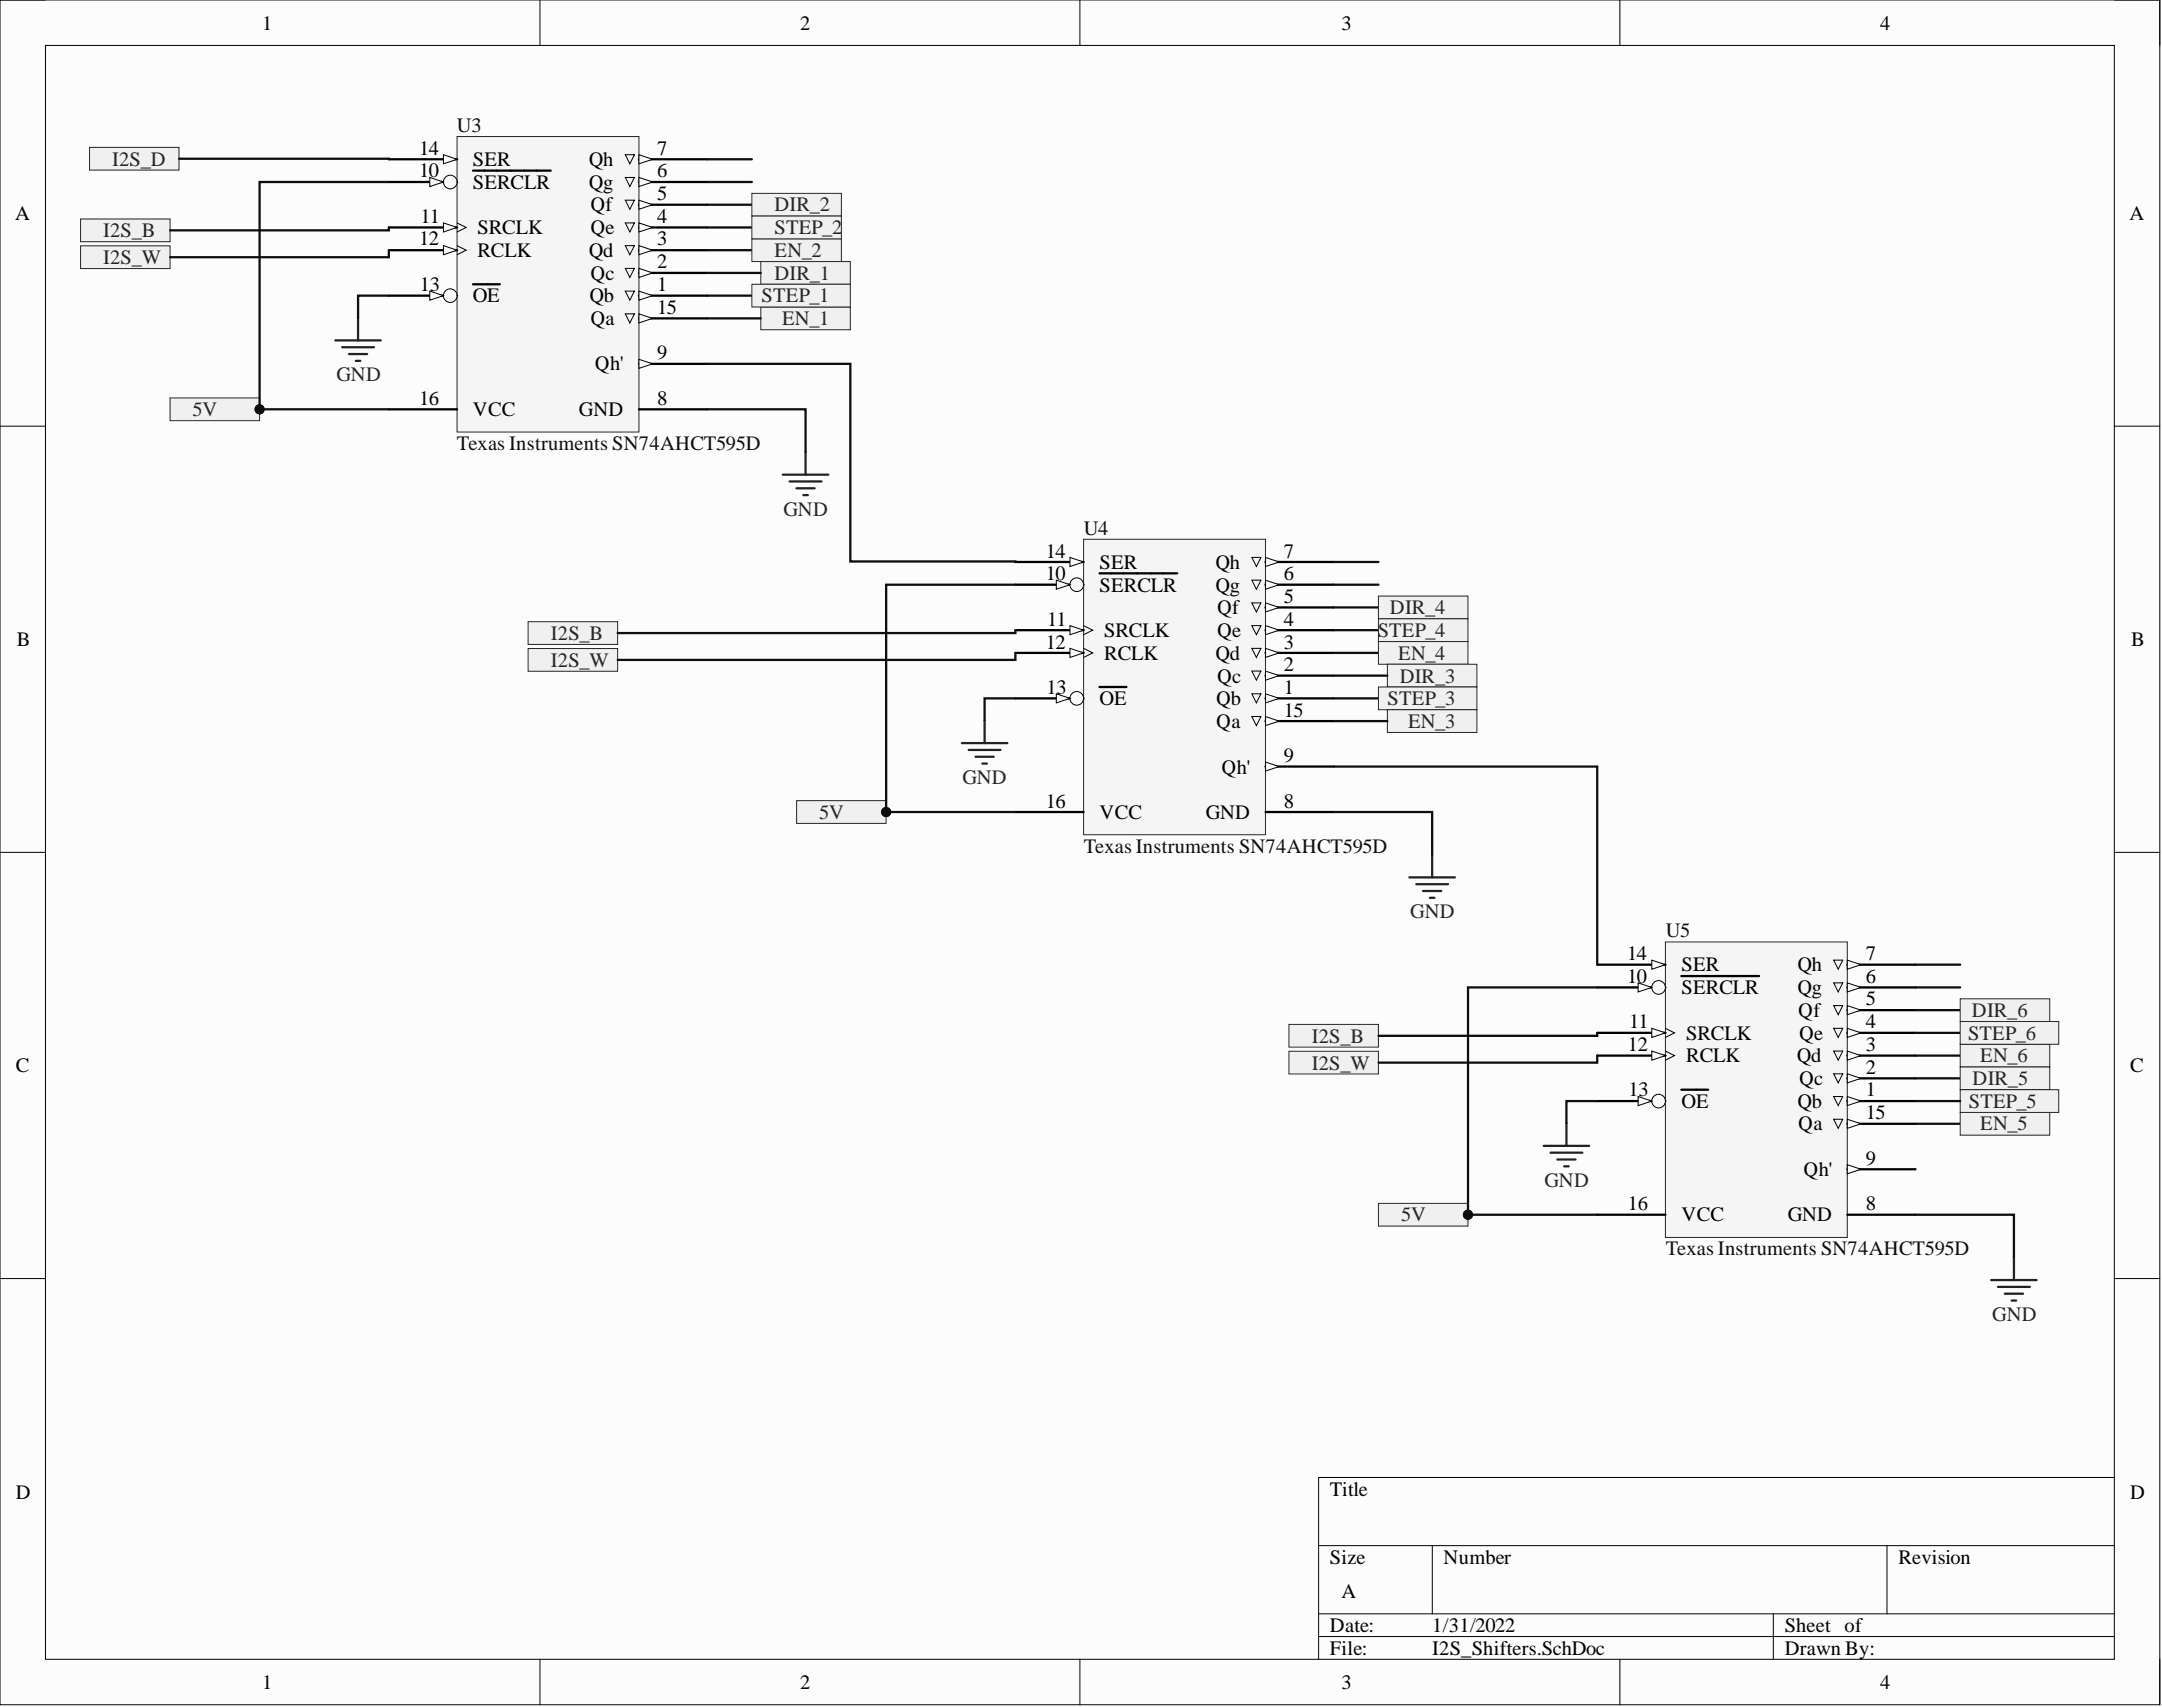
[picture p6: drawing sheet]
<svg xmlns="http://www.w3.org/2000/svg" width="241mm" height="190mm" viewBox="0 0 241 190" stroke-linecap="round" stroke-linejoin="round" font-family="sans-serif">
<defs><g id="words">
<g font-size="2.3">
<text x="29.3" y="3.3">1</text>
<text x="89.3" y="3.3">2</text>
<text x="149.7" y="3.3">3</text>
<text x="209.8" y="3.3">4</text>
<text x="46.8" y="17.2">14</text>
<text x="73.3" y="17.2">7</text>
<text x="46.8" y="19.8">10</text>
<text x="52.8" y="18.5">SER</text>
<text x="52.8" y="21.1">SERCLR</text>
<text x="65.7" y="21.1">Qg</text>
<text x="65.7" y="18.5">Qh</text>
<text x="65.9" y="23.6">Qf</text>
<text x="73.3" y="22.3">5</text>
<text x="73.3" y="19.8">6</text>
<text x="1.7" y="24.5">A</text>
<text x="46.8" y="27.4">12</text>
<text x="46.9" y="24.9">11</text>
<text x="53.3" y="28.7">RCLK</text>
<text x="53.3" y="26.1">SRCLK</text>
<text x="65.7" y="28.7">Qd</text>
<text x="65.9" y="26.1">Qe</text>
<text x="73.3" y="29.9">2</text>
<text x="73.3" y="27.4">3</text>
<text x="73.3" y="24.9">4</text>
<text x="237.7" y="24.5">A</text>
<text x="46.9" y="32.5">13</text>
<text x="52.8" y="33.7">OE</text>
<text x="65.8" y="33.7">Qb</text>
<text x="65.9" y="31.2">Qc</text>
<text x="73.3" y="35">15</text>
<text x="73.3" y="32.5">1</text>
<text x="65.9" y="36.3">Qa</text>
<text x="66.4" y="41.3">Qh'</text>
<text x="73.3" y="40.1">9</text>
<text x="46.8" y="45.1">16</text>
<text x="52.8" y="46.4">VCC</text>
<text x="64.6" y="46.4">GND</text>
<text x="73.3" y="45.1">8</text>
<text x="116.7" y="62.2">14</text>
<text x="116.7" y="64.8">10</text>
<text x="122.7" y="63.5">SER</text>
<text x="135.7" y="63.5">Qh</text>
<text x="143.3" y="64.8">6</text>
<text x="143.3" y="62.2">7</text>
<text x="116.9" y="69.8">11</text>
<text x="122.7" y="66">SERCLR</text>
<text x="123.2" y="71.1">SRCLK</text>
<text x="135.7" y="66">Qg</text>
<text x="135.8" y="71.1">Qe</text>
<text x="135.8" y="68.6">Qf</text>
<text x="143.3" y="69.8">4</text>
<text x="143.3" y="67.3">5</text>
<text x="1.9" y="72.1">B</text>
<text x="116.7" y="72.4">12</text>
<text x="116.8" y="77.5">13</text>
<text x="123.2" y="73.6">RCLK</text>
<text x="135.7" y="73.6">Qd</text>
<text x="135.8" y="76.2">Qc</text>
<text x="143.3" y="77.5">1</text>
<text x="143.3" y="74.9">2</text>
<text x="143.3" y="72.4">3</text>
<text x="237.8" y="72.1">B</text>
<text x="122.7" y="78.7">OE</text>
<text x="135.8" y="81.3">Qa</text>
<text x="135.8" y="78.7">Qb</text>
<text x="143.3" y="80">15</text>
<text x="136.3" y="86.3">Qh'</text>
<text x="143.3" y="85.1">9</text>
<text x="116.7" y="90.1">16</text>
<text x="122.7" y="91.4">VCC</text>
<text x="134.6" y="91.4">GND</text>
<text x="143.3" y="90.1">8</text>
<text x="181.6" y="107.1">14</text>
<text x="208.2" y="107.1">7</text>
<text x="181.6" y="109.7">10</text>
<text x="187.7" y="108.4">SER</text>
<text x="187.7" y="110.9">SERCLR</text>
<text x="200.6" y="110.9">Qg</text>
<text x="200.6" y="108.4">Qh</text>
<text x="200.7" y="113.5">Qf</text>
<text x="208.2" y="112.2">5</text>
<text x="208.2" y="109.7">6</text>
<text x="1.8" y="119.6">C</text>
<text x="181.7" y="117.3">12</text>
<text x="181.8" y="114.7">11</text>
<text x="188.2" y="118.5">RCLK</text>
<text x="188.2" y="116">SRCLK</text>
<text x="200.5" y="118.5">Qd</text>
<text x="200.8" y="116">Qe</text>
<text x="208.2" y="119.8">2</text>
<text x="208.2" y="117.3">3</text>
<text x="208.2" y="114.7">4</text>
<text x="237.8" y="119.6">C</text>
<text x="181.8" y="122.4">13</text>
<text x="187.7" y="123.6">OE</text>
<text x="200.6" y="123.6">Qb</text>
<text x="200.8" y="121.1">Qc</text>
<text x="208.2" y="124.9">15</text>
<text x="208.2" y="122.4">1</text>
<text x="200.7" y="126.2">Qa</text>
<text x="201.3" y="131.2">Qh'</text>
<text x="208.2" y="130">9</text>
<text x="181.7" y="135">16</text>
<text x="187.7" y="136.3">VCC</text>
<text x="199.5" y="136.3">GND</text>
<text x="208.2" y="135">8</text>
<text x="1.8" y="167.3">D</text>
<text x="148.4" y="166.9">Title</text>
<text x="237.8" y="167.3">D</text>
<text x="148.4" y="174.5">Size</text>
<text x="149.7" y="178.3">A</text>
<text x="161.1" y="174.5">Number</text>
<text x="211.9" y="174.5">Revision</text>
<text x="148.4" y="182.1">Date:</text>
<text x="148.4" y="184.7">File:</text>
<text x="159.9" y="182.1">1/31/2022</text>
<text x="159.9" y="184.7">I2S_Shifters.SchDoc</text>
<text x="199.2" y="182.1">Sheet of</text>
<text x="199.2" y="184.7">Drawn By:</text>
<text x="29.3" y="188.5">1</text>
<text x="89.3" y="188.5">2</text>
<text x="149.7" y="188.5">3</text>
<text x="209.8" y="188.5">4</text>
</g>
<g font-size="2.3" fill="#0e0e0e">
<text x="51" y="14.7">U3</text>
<text x="51" y="50.2">Texas Instruments SN74AHCT595D</text>
<text x="121" y="59.7">U4</text>
<text x="121" y="95.2">Texas Instruments SN74AHCT595D</text>
<text x="185.9" y="104.6">U5</text>
<text x="185.9" y="140.1">Texas Instruments SN74AHCT595D</text>
</g>
<g font-size="2.3" fill="#262626">
<text x="12.5" y="18.5">I2S_D</text>
<text x="86.4" y="23.6">DIR_2</text>
<text x="11.5" y="29.5">I2S_W</text>
<text x="11.5" y="26.5">I2S_B</text>
<text x="86.4" y="28.7">EN_2</text>
<text x="86.4" y="26.1">STEP_2</text>
<text x="85" y="33.7">STEP_1</text>
<text x="86.4" y="31.2">DIR_1</text>
<text x="87.3" y="36.3">EN_1</text>
<text x="21.5" y="46.4">5V</text>
<text x="37.6" y="42.5">GND</text>
<text x="87.5" y="57.6">GND</text>
<text x="61.5" y="71.4">I2S_B</text>
<text x="153.8" y="71.1">STEP_4</text>
<text x="155.1" y="68.6">DIR_4</text>
<text x="61.5" y="74.4">I2S_W</text>
<text x="156.1" y="73.6">EN_4</text>
<text x="156.2" y="76.2">DIR_3</text>
<text x="154.9" y="78.7">STEP_3</text>
<text x="157.2" y="81.3">EN_3</text>
<text x="107.4" y="87.5">GND</text>
<text x="91.4" y="91.4">5V</text>
<text x="157.4" y="102.5">GND</text>
<text x="220.1" y="113.5">DIR_6</text>
<text x="146.4" y="119.4">I2S_W</text>
<text x="146.4" y="116.3">I2S_B</text>
<text x="219.7" y="116">STEP_6</text>
<text x="221" y="118.5">EN_6</text>
<text x="219.7" y="123.6">STEP_5</text>
<text x="220.2" y="121.1">DIR_5</text>
<text x="221" y="126.2">EN_5</text>
<text x="156.4" y="136.3">5V</text>
<text x="172.4" y="132.4">GND</text>
<text x="222.4" y="147.5">GND</text>
</g>
</g></defs>
<path d="M0 0h241.1v190.2h-241.1z" fill-rule="evenodd" fill="#fcfcfc"/>
<path d="M0 0h241.1v190.2h-241.1z" fill="none" stroke="#000" stroke-width=".11"/>
<path d="M5.1 5.1h230.9v180.1h-230.9z" fill-rule="evenodd" fill="#fcfcfc"/>
<g fill="none" stroke="#000" stroke-width=".11">
<path d="M0 0h5.1M60.3 0v5.1M120.5 0v5.1M180.8 0v5.1M236 0h5.1v5.1M5.1 5.1h230.9v180.1h-230.9zM0 47.6h5.1M236 47.6h5.1M0 95.1h5.1M236 95.1h5.1M0 142.7h5.1M236 142.7h5.1"/>
<path d="M147.2 172.5h88.8M159.9 172.5v7.6M210.6 172.5v7.6M236 164.9h-88.8v20.3M60.3 185.2v5M120.5 185.2v5M147.2 180.1h88.8M147.2 182.6h88.8M180.8 185.2v5M197.9 180.1v5.1M241.1 185.2v5"/>
</g>
<path d="M51 15.2h20.3v33h-20.3z" fill-rule="evenodd" fill="#f5f5f5"/>
<path d="M51 15.2h20.3v33h-20.3z" fill="none" stroke="#262626" stroke-width=".11"/>
<path d="M43.4 17.8h7.6" fill="none" stroke="#000" stroke-width=".25"/>
<path d="M49.5 17.3l1.5 .5-1.5 .5z" fill="#fbfbfb"/>
<path d="M49.5 17.3l1.5 .5-1.5 .5z" fill="none" stroke="#000" stroke-width=".11"/>
<path d="M43.4 33h7.6" fill="none" stroke="#000" stroke-width=".25"/>
<circle cx="50.3" cy="33" r=".76" fill="#fbfbfb"/>
<circle cx="50.3" cy="33" r=".76" fill="none" stroke="#000" stroke-width=".11"/>
<path d="M48 32.5l1.5 .5-1.5 .5z" fill="#fbfbfb"/>
<path d="M48 32.5l1.5 .5-1.5 .5z" fill="none" stroke="#000" stroke-width=".11"/>
<path d="M43.4 27.9h7.6M52.8 31.7h3" fill="none" stroke="#000" stroke-width=".25"/>
<path d="M49.5 27.4l1.5 .5-1.5 .5z" fill="#fbfbfb"/>
<path d="M49.5 27.4l1.5 .5-1.5 .5zM51 27.4l1 .5-1 .5" fill="none" stroke="#000" stroke-width=".11"/>
<path d="M43.4 20.3h7.6" fill="none" stroke="#000" stroke-width=".25"/>
<circle cx="50.3" cy="20.3" r=".76" fill="#fbfbfb"/>
<circle cx="50.3" cy="20.3" r=".76" fill="none" stroke="#000" stroke-width=".11"/>
<path d="M48 19.8l1.5 .5-1.5 .5z" fill="#fbfbfb"/>
<path d="M48 19.8l1.5 .5-1.5 .5z" fill="none" stroke="#000" stroke-width=".11"/>
<path d="M52.8 19h8.7M43.4 25.4h7.6" fill="none" stroke="#000" stroke-width=".25"/>
<path d="M49.5 24.9l1.5 .5-1.5 .5z" fill="#fbfbfb"/>
<path d="M49.5 24.9l1.5 .5-1.5 .5zM51 24.9l1 .5-1 .5" fill="none" stroke="#000" stroke-width=".11"/>
<path d="M71.3 35.5h7.6" fill="none" stroke="#000" stroke-width=".25"/>
<path d="M71.3 35l1.5 .5-1.5 .5z" fill="#fbfbfb"/>
<path d="M69.8 35h1l-.5 1zM71.3 35l1.5 .5-1.5 .5z" fill="none" stroke="#000" stroke-width=".11"/>
<path d="M71.3 33h7.6" fill="none" stroke="#000" stroke-width=".25"/>
<path d="M71.3 32.5l1.5 .5-1.5 .5z" fill="#fbfbfb"/>
<path d="M69.8 32.5h1l-.5 1zM71.3 32.5l1.5 .5-1.5 .5z" fill="none" stroke="#000" stroke-width=".11"/>
<path d="M71.3 30.5h7.6" fill="none" stroke="#000" stroke-width=".25"/>
<path d="M71.3 30l1.5 .5-1.5 .5z" fill="#fbfbfb"/>
<path d="M69.8 30h1l-.5 1zM71.3 30l1.5 .5-1.5 .5z" fill="none" stroke="#000" stroke-width=".11"/>
<path d="M71.3 27.9h7.6" fill="none" stroke="#000" stroke-width=".25"/>
<path d="M71.3 27.4l1.5 .5-1.5 .5z" fill="#fbfbfb"/>
<path d="M69.8 27.4h1l-.5 1zM71.3 27.4l1.5 .5-1.5 .5z" fill="none" stroke="#000" stroke-width=".11"/>
<path d="M71.3 25.4h7.6" fill="none" stroke="#000" stroke-width=".25"/>
<path d="M71.3 24.9l1.5 .5-1.5 .5z" fill="#fbfbfb"/>
<path d="M69.8 24.9h1l-.5 1zM71.3 24.9l1.5 .5-1.5 .5z" fill="none" stroke="#000" stroke-width=".11"/>
<path d="M71.3 22.8h7.6" fill="none" stroke="#000" stroke-width=".25"/>
<path d="M71.3 22.3l1.5 .5-1.5 .6z" fill="#fbfbfb"/>
<path d="M69.8 22.3h1l-.5 1.1zM71.3 22.3l1.5 .5-1.5 .6z" fill="none" stroke="#000" stroke-width=".11"/>
<path d="M71.3 20.3h7.6" fill="none" stroke="#000" stroke-width=".25"/>
<path d="M71.3 19.8l1.5 .5-1.5 .5z" fill="#fbfbfb"/>
<path d="M69.8 19.8h1l-.5 1zM71.3 19.8l1.5 .5-1.5 .5z" fill="none" stroke="#000" stroke-width=".11"/>
<path d="M71.3 17.8h7.6" fill="none" stroke="#000" stroke-width=".25"/>
<path d="M71.3 17.3l1.5 .5-1.5 .5z" fill="#fbfbfb"/>
<path d="M69.8 17.3h1l-.5 1zM71.3 17.3l1.5 .5-1.5 .5z" fill="none" stroke="#000" stroke-width=".11"/>
<path d="M71.3 40.6h7.6" fill="none" stroke="#000" stroke-width=".25"/>
<path d="M71.3 40.1l1.5 .5-1.5 .5z" fill="#fbfbfb"/>
<path d="M71.3 40.1l1.5 .5-1.5 .5z" fill="none" stroke="#000" stroke-width=".11"/>
<path d="M43.4 45.7h7.6M71.3 45.7h7.6" fill="none" stroke="#000" stroke-width=".25"/>
<path d="M19 44.4h10v2.5h-10z" fill-rule="evenodd" fill="#f0f0f0"/>
<path d="M19 44.4h10v2.5h-10z" fill="none" stroke="#262626" stroke-width=".11"/>
<circle cx="29" cy="45.7" r=".51" fill="#0e0e0e"/>
<circle cx="29" cy="45.7" r=".51" fill="none" stroke="#0e0e0e" stroke-width=".11"/>
<path d="M43.4 20.3h-14.4v25.4h14.4" fill="none" stroke="#0e0e0e" stroke-width=".25"/>
<circle cx="29" cy="45.7" r=".51" fill="#0e0e0e"/>
<circle cx="29" cy="45.7" r=".51" fill="none" stroke="#0e0e0e" stroke-width=".11"/>
<path d="M9 27.4h10v2.6h-10z" fill-rule="evenodd" fill="#f0f0f0"/>
<path d="M9 27.4h10v2.6h-10z" fill="none" stroke="#262626" stroke-width=".11"/>
<path d="M9 24.4h10v2.6h-10z" fill-rule="evenodd" fill="#f0f0f0"/>
<path d="M9 24.4h10v2.6h-10z" fill="none" stroke="#262626" stroke-width=".11"/>
<path d="M43.4 27.9v.8h-24.4M43.4 25.4v.3h-24.4" fill="none" stroke="#0e0e0e" stroke-width=".25"/>
<path d="M10 16.4h10v2.6h-10z" fill-rule="evenodd" fill="#f0f0f0"/>
<path d="M10 16.4h10v2.6h-10z" fill="none" stroke="#262626" stroke-width=".11"/>
<path d="M20 17.7l23.4 .1M78.9 17.8h5M43.4 33h-3.4v2.5M78.9 33h5M78.9 27.9h5M78.9 25.4h5M78.9 22.8h5M78.9 20.3h5M78.9 45.7h11v4.7" fill="none" stroke="#0e0e0e" stroke-width=".25"/>
<path d="M37.4 38h5.1M38.2 38.7h3.5M38.9 39.5h2.1M40 35.5v2.5M39.7 40.3h.5M87.4 53h5M88.1 53.7h3.6M88.9 54.5h2M89.7 55.3h.5M89.9 50.4v2.6" fill="none" stroke="#262626" stroke-width=".25"/>
<path d="M120.9 60.2h20.3v33h-20.3z" fill-rule="evenodd" fill="#f5f5f5"/>
<path d="M120.9 60.2h20.3v33h-20.3z" fill="none" stroke="#262626" stroke-width=".11"/>
<path d="M113.3 62.7h7.6" fill="none" stroke="#000" stroke-width=".25"/>
<path d="M119.4 62.2l1.5 .5-1.5 .5z" fill="#fbfbfb"/>
<path d="M119.4 62.2l1.5 .5-1.5 .5z" fill="none" stroke="#000" stroke-width=".11"/>
<path d="M113.3 77.9h7.6" fill="none" stroke="#000" stroke-width=".25"/>
<circle cx="120.2" cy="77.9" r=".76" fill="#fbfbfb"/>
<circle cx="120.2" cy="77.9" r=".76" fill="none" stroke="#000" stroke-width=".11"/>
<path d="M117.9 77.4l1.5 .5-1.5 .5z" fill="#fbfbfb"/>
<path d="M117.9 77.4l1.5 .5-1.5 .5z" fill="none" stroke="#000" stroke-width=".11"/>
<path d="M113.3 72.9h7.6M122.7 76.7h3" fill="none" stroke="#000" stroke-width=".25"/>
<path d="M119.4 72.4l1.5 .5-1.5 .5z" fill="#fbfbfb"/>
<path d="M119.4 72.4l1.5 .5-1.5 .5zM120.9 72.4l1.1 .5-1.1 .5" fill="none" stroke="#000" stroke-width=".11"/>
<path d="M113.3 65.3h7.6" fill="none" stroke="#000" stroke-width=".25"/>
<circle cx="120.2" cy="65.3" r=".76" fill="#fbfbfb"/>
<circle cx="120.2" cy="65.3" r=".76" fill="none" stroke="#000" stroke-width=".11"/>
<path d="M117.9 64.7l1.5 .6-1.5 .5z" fill="#fbfbfb"/>
<path d="M117.9 64.7l1.5 .6-1.5 .5z" fill="none" stroke="#000" stroke-width=".11"/>
<path d="M113.3 70.3h7.6M122.7 64h8.7" fill="none" stroke="#000" stroke-width=".25"/>
<path d="M119.4 69.8l1.5 .5-1.5 .5z" fill="#fbfbfb"/>
<path d="M119.4 69.8l1.5 .5-1.5 .5zM120.9 69.8l1.1 .5-1.1 .5" fill="none" stroke="#000" stroke-width=".11"/>
<path d="M141.2 80.5h7.7" fill="none" stroke="#000" stroke-width=".25"/>
<path d="M141.2 80l1.6 .5-1.6 .5z" fill="#fbfbfb"/>
<path d="M139.7 80h1l-.5 1zM141.2 80l1.6 .5-1.6 .5z" fill="none" stroke="#000" stroke-width=".11"/>
<path d="M141.2 77.9h7.7" fill="none" stroke="#000" stroke-width=".25"/>
<path d="M141.2 77.4l1.6 .5-1.6 .5z" fill="#fbfbfb"/>
<path d="M139.7 77.4h1l-.5 1zM141.2 77.4l1.6 .5-1.6 .5z" fill="none" stroke="#000" stroke-width=".11"/>
<path d="M141.2 75.4h7.7" fill="none" stroke="#000" stroke-width=".25"/>
<path d="M141.2 74.9l1.6 .5-1.6 .5z" fill="#fbfbfb"/>
<path d="M139.7 74.9h1l-.5 1zM141.2 74.9l1.6 .5-1.6 .5z" fill="none" stroke="#000" stroke-width=".11"/>
<path d="M141.2 72.9h7.7" fill="none" stroke="#000" stroke-width=".25"/>
<path d="M141.2 72.4l1.6 .5-1.6 .5z" fill="#fbfbfb"/>
<path d="M139.7 72.4h1l-.5 1zM141.2 72.4l1.6 .5-1.6 .5z" fill="none" stroke="#000" stroke-width=".11"/>
<path d="M141.2 70.3h7.7" fill="none" stroke="#000" stroke-width=".25"/>
<path d="M141.2 69.8l1.6 .5-1.6 .5z" fill="#fbfbfb"/>
<path d="M139.7 69.8h1l-.5 1zM141.2 69.8l1.6 .5-1.6 .5z" fill="none" stroke="#000" stroke-width=".11"/>
<path d="M141.2 67.8h7.7" fill="none" stroke="#000" stroke-width=".25"/>
<path d="M141.2 67.3l1.6 .5-1.6 .5z" fill="#fbfbfb"/>
<path d="M139.7 67.3h1l-.5 1zM141.2 67.3l1.6 .5-1.6 .5z" fill="none" stroke="#000" stroke-width=".11"/>
<path d="M141.2 65.3h7.7" fill="none" stroke="#000" stroke-width=".25"/>
<path d="M141.2 64.7l1.6 .6-1.6 .5z" fill="#fbfbfb"/>
<path d="M139.7 64.7h1l-.5 1.1zM141.2 64.7l1.6 .6-1.6 .5z" fill="none" stroke="#000" stroke-width=".11"/>
<path d="M141.2 62.7h7.7" fill="none" stroke="#000" stroke-width=".25"/>
<path d="M141.2 62.2l1.6 .5-1.6 .5z" fill="#fbfbfb"/>
<path d="M139.7 62.2h1l-.5 1zM141.2 62.2l1.6 .5-1.6 .5z" fill="none" stroke="#000" stroke-width=".11"/>
<path d="M141.2 85.5h7.7" fill="none" stroke="#000" stroke-width=".25"/>
<path d="M141.2 85l1.6 .5-1.6 .6z" fill="#fbfbfb"/>
<path d="M141.2 85l1.6 .5-1.6 .6z" fill="none" stroke="#000" stroke-width=".11"/>
<path d="M113.3 90.6h7.6M141.2 90.6h7.7" fill="none" stroke="#000" stroke-width=".25"/>
<path d="M88.9 89.4h10v2.5h-10z" fill-rule="evenodd" fill="#f0f0f0"/>
<path d="M88.9 89.4h10v2.5h-10z" fill="none" stroke="#262626" stroke-width=".11"/>
<circle cx="98.9" cy="90.6" r=".51" fill="#0e0e0e"/>
<circle cx="98.9" cy="90.6" r=".51" fill="none" stroke="#0e0e0e" stroke-width=".11"/>
<path d="M113.3 65.3h-14.4v25.3h14.4" fill="none" stroke="#0e0e0e" stroke-width=".25"/>
<circle cx="98.9" cy="90.6" r=".51" fill="#0e0e0e"/>
<circle cx="98.9" cy="90.6" r=".51" fill="none" stroke="#0e0e0e" stroke-width=".11"/>
<path d="M58.9 72.4h10v2.5h-10z" fill-rule="evenodd" fill="#f0f0f0"/>
<path d="M58.9 72.4h10v2.5h-10z" fill="none" stroke="#262626" stroke-width=".11"/>
<path d="M58.9 69.4h10v2.5h-10z" fill-rule="evenodd" fill="#f0f0f0"/>
<path d="M58.9 69.4h10v2.5h-10z" fill="none" stroke="#262626" stroke-width=".11"/>
<path d="M78.9 40.6h16v22.1h18.4M113.3 72.9v.7h-44.4M113.3 70.3v.3h-44.4M113.3 77.9h-3.4v2.5M148.9 77.9h4.9M148.9 72.9h4.9M148.9 70.3h4.9M148.9 67.8h4.9M148.9 65.3h4.9M148.9 62.7h4.9M148.9 90.6h10.9v4.8" fill="none" stroke="#0e0e0e" stroke-width=".25"/>
<path d="M107.4 82.9h5M108.1 83.7h3.6M108.9 84.5h2M109.6 85.2h.5M109.9 80.4v2.5M157.3 97.9h5.1M158.1 98.7h3.5M158.8 99.4h2.1M159.8 95.4v2.5M159.6 100.2h.5" fill="none" stroke="#262626" stroke-width=".25"/>
<path d="M185.9 105.1h20.3v33h-20.3z" fill-rule="evenodd" fill="#f5f5f5"/>
<path d="M185.9 105.1h20.3v33h-20.3z" fill="none" stroke="#262626" stroke-width=".11"/>
<path d="M178.3 107.7h7.6" fill="none" stroke="#000" stroke-width=".25"/>
<path d="M184.4 107.2l1.5 .5-1.5 .5z" fill="#fbfbfb"/>
<path d="M184.4 107.2l1.5 .5-1.5 .5z" fill="none" stroke="#000" stroke-width=".11"/>
<path d="M178.3 122.9h7.6" fill="none" stroke="#000" stroke-width=".25"/>
<circle cx="185.1" cy="122.9" r=".76" fill="#fbfbfb"/>
<circle cx="185.1" cy="122.9" r=".76" fill="none" stroke="#000" stroke-width=".11"/>
<path d="M182.8 122.4l1.6 .5-1.6 .5z" fill="#fbfbfb"/>
<path d="M182.8 122.4l1.6 .5-1.6 .5z" fill="none" stroke="#000" stroke-width=".11"/>
<path d="M178.3 117.8h7.6M187.7 121.6h3" fill="none" stroke="#000" stroke-width=".25"/>
<path d="M184.4 117.3l1.5 .5-1.5 .5z" fill="#fbfbfb"/>
<path d="M184.4 117.3l1.5 .5-1.5 .5zM185.9 117.3l1 .5-1 .5" fill="none" stroke="#000" stroke-width=".11"/>
<path d="M178.3 110.2h7.6" fill="none" stroke="#000" stroke-width=".25"/>
<circle cx="185.1" cy="110.2" r=".76" fill="#fbfbfb"/>
<circle cx="185.1" cy="110.2" r=".76" fill="none" stroke="#000" stroke-width=".11"/>
<path d="M182.8 109.7l1.6 .5-1.6 .5z" fill="#fbfbfb"/>
<path d="M182.8 109.7l1.6 .5-1.6 .5z" fill="none" stroke="#000" stroke-width=".11"/>
<path d="M178.3 115.3h7.6M187.7 108.9h8.6" fill="none" stroke="#000" stroke-width=".25"/>
<path d="M184.4 114.8l1.5 .5-1.5 .5z" fill="#fbfbfb"/>
<path d="M184.4 114.8l1.5 .5-1.5 .5zM185.9 114.8l1 .5-1 .5" fill="none" stroke="#000" stroke-width=".11"/>
<path d="M206.2 125.4h7.6" fill="none" stroke="#000" stroke-width=".25"/>
<path d="M206.2 124.9l1.5 .5-1.5 .5z" fill="#fbfbfb"/>
<path d="M204.7 124.9h1l-.5 1zM206.2 124.9l1.5 .5-1.5 .5z" fill="none" stroke="#000" stroke-width=".11"/>
<path d="M206.2 122.9h7.6" fill="none" stroke="#000" stroke-width=".25"/>
<path d="M206.2 122.4l1.5 .5-1.5 .5z" fill="#fbfbfb"/>
<path d="M204.7 122.4h1l-.5 1zM206.2 122.4l1.5 .5-1.5 .5z" fill="none" stroke="#000" stroke-width=".11"/>
<path d="M206.2 120.3h7.6" fill="none" stroke="#000" stroke-width=".25"/>
<path d="M206.2 119.8l1.5 .5-1.5 .5z" fill="#fbfbfb"/>
<path d="M204.7 119.8h1l-.5 1zM206.2 119.8l1.5 .5-1.5 .5z" fill="none" stroke="#000" stroke-width=".11"/>
<path d="M206.2 117.8h7.6" fill="none" stroke="#000" stroke-width=".25"/>
<path d="M206.2 117.3l1.5 .5-1.5 .5z" fill="#fbfbfb"/>
<path d="M204.7 117.3h1l-.5 1zM206.2 117.3l1.5 .5-1.5 .5z" fill="none" stroke="#000" stroke-width=".11"/>
<path d="M206.2 115.3h7.6" fill="none" stroke="#000" stroke-width=".25"/>
<path d="M206.2 114.8l1.5 .5-1.5 .5z" fill="#fbfbfb"/>
<path d="M204.7 114.8h1l-.5 1zM206.2 114.8l1.5 .5-1.5 .5z" fill="none" stroke="#000" stroke-width=".11"/>
<path d="M206.2 112.7h7.6" fill="none" stroke="#000" stroke-width=".25"/>
<path d="M206.2 112.2l1.5 .5-1.5 .5z" fill="#fbfbfb"/>
<path d="M204.7 112.2h1l-.5 1zM206.2 112.2l1.5 .5-1.5 .5z" fill="none" stroke="#000" stroke-width=".11"/>
<path d="M206.2 110.2h7.6" fill="none" stroke="#000" stroke-width=".25"/>
<path d="M206.2 109.7l1.5 .5-1.5 .5z" fill="#fbfbfb"/>
<path d="M204.7 109.7h1l-.5 1zM206.2 109.7l1.5 .5-1.5 .5z" fill="none" stroke="#000" stroke-width=".11"/>
<path d="M206.2 107.7h7.6" fill="none" stroke="#000" stroke-width=".25"/>
<path d="M206.2 107.2l1.5 .5-1.5 .5z" fill="#fbfbfb"/>
<path d="M204.7 107.2h1l-.5 1zM206.2 107.2l1.5 .5-1.5 .5z" fill="none" stroke="#000" stroke-width=".11"/>
<path d="M206.2 130.5h7.6" fill="none" stroke="#000" stroke-width=".25"/>
<path d="M206.2 130l1.5 .5-1.5 .5z" fill="#fbfbfb"/>
<path d="M206.2 130l1.5 .5-1.5 .5z" fill="none" stroke="#000" stroke-width=".11"/>
<path d="M178.3 135.6h7.6M206.2 135.6h7.6" fill="none" stroke="#000" stroke-width=".25"/>
<path d="M153.8 134.3h10v2.5h-10z" fill-rule="evenodd" fill="#f0f0f0"/>
<path d="M153.8 134.3h10v2.5h-10z" fill="none" stroke="#262626" stroke-width=".11"/>
<circle cx="163.8" cy="135.6" r=".51" fill="#0e0e0e"/>
<circle cx="163.8" cy="135.6" r=".51" fill="none" stroke="#0e0e0e" stroke-width=".11"/>
<path d="M178.3 110.2h-14.5v25.4h14.5" fill="none" stroke="#0e0e0e" stroke-width=".25"/>
<circle cx="163.8" cy="135.6" r=".51" fill="#0e0e0e"/>
<circle cx="163.8" cy="135.6" r=".51" fill="none" stroke="#0e0e0e" stroke-width=".11"/>
<path d="M143.9 117.3h9.9v2.6h-9.9z" fill-rule="evenodd" fill="#f0f0f0"/>
<path d="M143.9 117.3h9.9v2.6h-9.9z" fill="none" stroke="#262626" stroke-width=".11"/>
<path d="M143.9 114.3h9.9v2.6h-9.9z" fill-rule="evenodd" fill="#f0f0f0"/>
<path d="M143.9 114.3h9.9v2.6h-9.9z" fill="none" stroke="#262626" stroke-width=".11"/>
<path d="M148.9 85.5h29.4v22.2M178.3 117.8v.8h-24.4M178.3 115.3v.3h-24.4M213.8 117.8h5M213.8 115.3h5M213.8 112.7h5M213.8 110.2h5M213.8 107.7h5M178.3 122.9h-3.5v2.4M213.8 135.6h11v4.7M213.8 125.4h5M213.8 120.3h5" fill="none" stroke="#0e0e0e" stroke-width=".25"/>
<path d="M172.3 127.9h5.1M173.1 128.6h3.5M173.8 129.4h2M174.6 130.2h.5M174.8 125.3v2.6M222.2 142.9h5.1M223 143.6h3.6M223.8 144.4h2M224.5 145.1h.5M224.8 140.3v2.6" fill="none" stroke="#262626" stroke-width=".25"/>
<path d="M83.9 26.7h10v2.5h-10z" fill-rule="evenodd" fill="#f0f0f0"/>
<path d="M83.9 26.7h10v2.5h-10z" fill="none" stroke="#262626" stroke-width=".11"/>
<path d="M83.9 21.6h10v2.5h-10z" fill-rule="evenodd" fill="#f0f0f0"/>
<path d="M83.9 21.6h10v2.5h-10z" fill="none" stroke="#262626" stroke-width=".11"/>
<path d="M83.9 24.1h10v2.6h-10z" fill-rule="evenodd" fill="#f0f0f0"/>
<path d="M83.9 24.1h10v2.6h-10z" fill="none" stroke="#262626" stroke-width=".11"/>
<path d="M153.8 71.6h10v2.5h-10z" fill-rule="evenodd" fill="#f0f0f0"/>
<path d="M153.8 71.6h10v2.5h-10z" fill="none" stroke="#262626" stroke-width=".11"/>
<path d="M153.8 66.5h10v2.6h-10z" fill-rule="evenodd" fill="#f0f0f0"/>
<path d="M153.8 66.5h10v2.6h-10z" fill="none" stroke="#262626" stroke-width=".11"/>
<path d="M153.8 69.1h10v2.5h-10z" fill-rule="evenodd" fill="#f0f0f0"/>
<path d="M153.8 69.1h10v2.5h-10z" fill="none" stroke="#262626" stroke-width=".11"/>
<path d="M218.8 116.5h10v2.6h-10z" fill-rule="evenodd" fill="#f0f0f0"/>
<path d="M218.8 116.5h10v2.6h-10z" fill="none" stroke="#262626" stroke-width=".11"/>
<path d="M218.8 111.5h10v2.5h-10z" fill-rule="evenodd" fill="#f0f0f0"/>
<path d="M218.8 111.5h10v2.5h-10z" fill="none" stroke="#262626" stroke-width=".11"/>
<path d="M218.8 114h11v2.5h-11z" fill-rule="evenodd" fill="#f0f0f0"/>
<path d="M218.8 114h11v2.5h-11z" fill="none" stroke="#262626" stroke-width=".11"/>
<path d="M154.8 74.1h10v2.6h-10z" fill-rule="evenodd" fill="#f0f0f0"/>
<path d="M154.8 74.1h10v2.6h-10z" fill="none" stroke="#262626" stroke-width=".11"/>
<path d="M153.8 76.7h11v2.5h-11z" fill-rule="evenodd" fill="#f0f0f0"/>
<path d="M153.8 76.7h11v2.5h-11z" fill="none" stroke="#262626" stroke-width=".11"/>
<path d="M154.8 79.2h10v2.5h-10z" fill-rule="evenodd" fill="#f0f0f0"/>
<path d="M154.8 79.2h10v2.5h-10z" fill="none" stroke="#262626" stroke-width=".11"/>
<path d="M148.9 75.4h5.9M148.9 80.5h5.9" fill="none" stroke="#0e0e0e" stroke-width=".25"/>
<path d="M218.8 124.1h10v2.6h-10z" fill-rule="evenodd" fill="#f0f0f0"/>
<path d="M218.8 124.1h10v2.6h-10z" fill="none" stroke="#262626" stroke-width=".11"/>
<path d="M218.8 119.1h10v2.5h-10z" fill-rule="evenodd" fill="#f0f0f0"/>
<path d="M218.8 119.1h10v2.5h-10z" fill="none" stroke="#262626" stroke-width=".11"/>
<path d="M218.8 121.6h11v2.5h-11z" fill-rule="evenodd" fill="#f0f0f0"/>
<path d="M218.8 121.6h11v2.5h-11z" fill="none" stroke="#262626" stroke-width=".11"/>
<path d="M213.8 122.9h5" fill="none" stroke="#0e0e0e" stroke-width=".25"/>
<path d="M84.9 29.2h10v2.5h-10z" fill-rule="evenodd" fill="#f0f0f0"/>
<path d="M84.9 29.2h10v2.5h-10z" fill="none" stroke="#262626" stroke-width=".11"/>
<path d="M84.9 34.3h10v2.5h-10z" fill-rule="evenodd" fill="#f0f0f0"/>
<path d="M84.9 34.3h10v2.5h-10z" fill="none" stroke="#262626" stroke-width=".11"/>
<path d="M83.9 31.7h11v2.6h-11z" fill-rule="evenodd" fill="#f0f0f0"/>
<path d="M83.9 31.7h11v2.6h-11z" fill="none" stroke="#262626" stroke-width=".11"/>
<path d="M78.9 30.5h6M78.9 35.5h6" fill="none" stroke="#0e0e0e" stroke-width=".25"/>
<use href="#words"/>
</svg>
